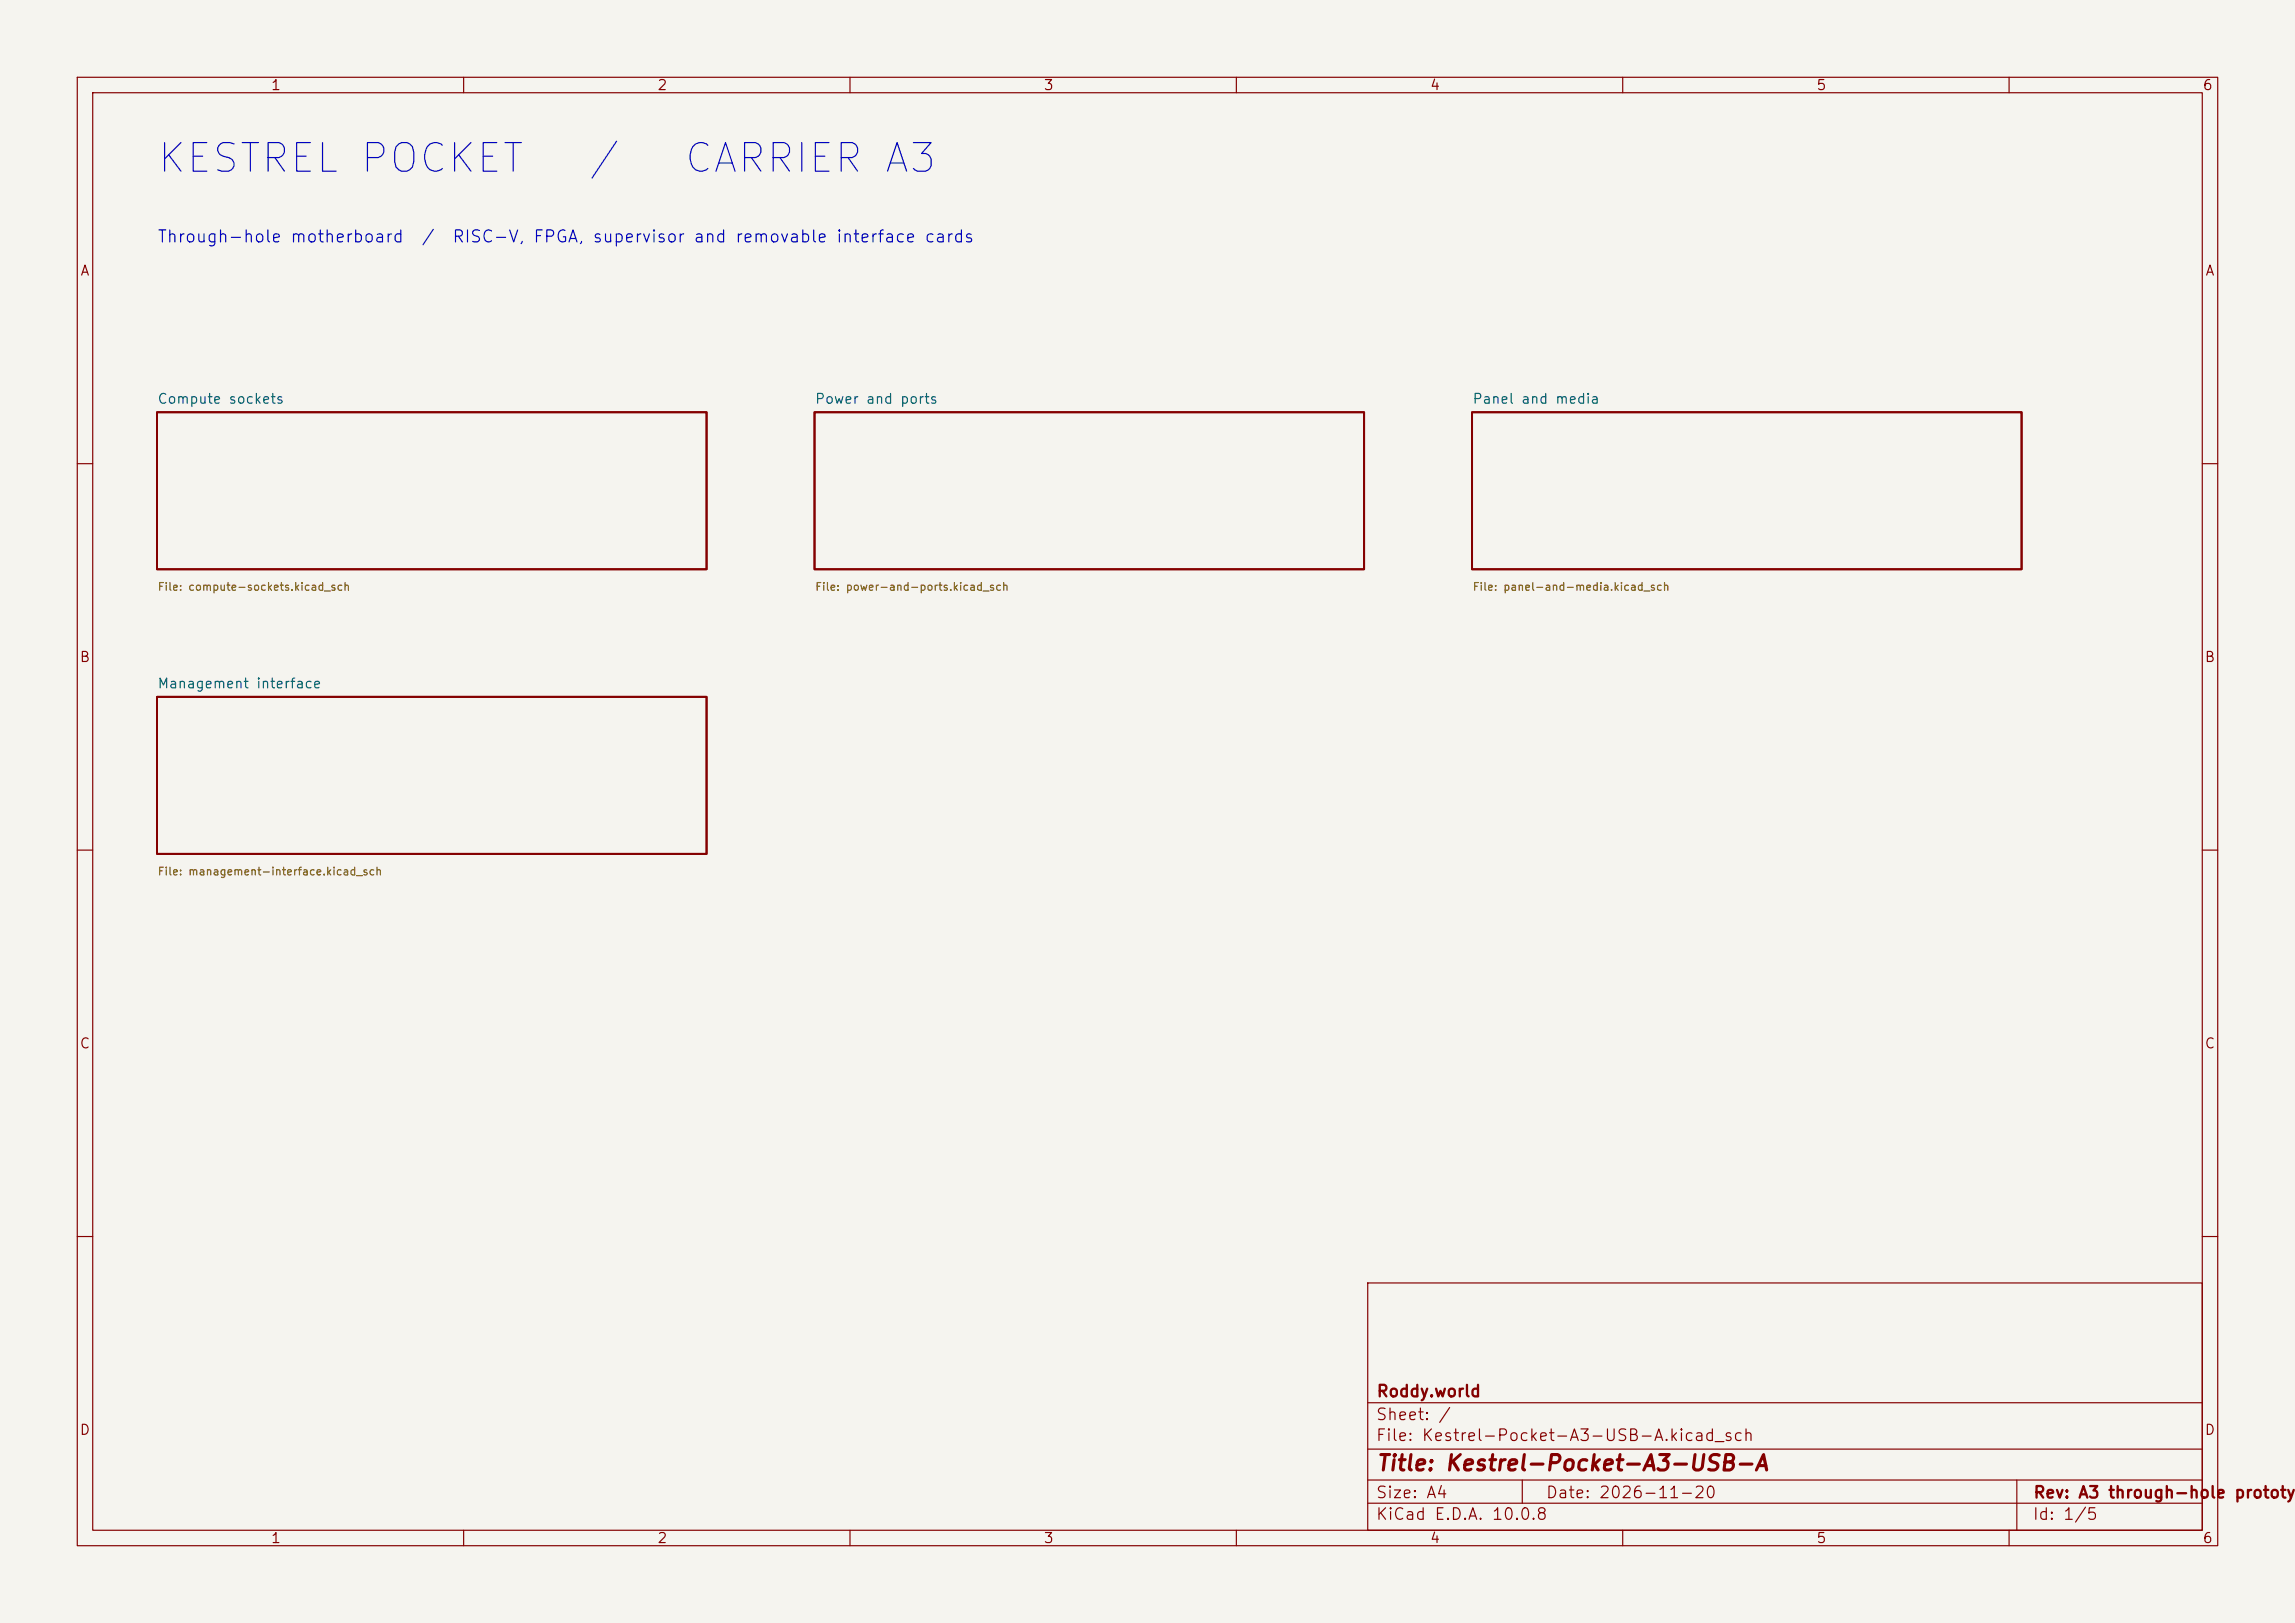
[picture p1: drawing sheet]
<svg xmlns="http://www.w3.org/2000/svg" width="297mm" height="210mm" viewBox="0 0 297 210" stroke-linecap="round" stroke-linejoin="round" font-family="sans-serif">
<defs><g id="words">
<g font-size="3.7" fill="#0000c2">
<text x="20.1" y="23.3">KESTREL POCKET</text>
<text x="75.9" y="23.3">/</text>
<text x="88.2" y="23.3">CARRIER A3</text>
</g>
<text font-size="2" fill="#840000" x="178" y="190.8">Title: Kestrel-Pocket-A3-USB-A</text>
<g font-size="1.5" fill="#0000c2">
<text x="20.3" y="31.8">Through-hole motherboard</text>
<text x="54.4" y="31.8">/</text>
<text x="58.4" y="31.8">RISC-V, FPGA, supervisor and removable interface cards</text>
</g>
<g font-size="1.5" fill="#840000">
<text x="178" y="184.1">Sheet: /</text>
<text x="178" y="181.1">Roddy.world</text>
<text x="178" y="186.8">File: Kestrel-Pocket-A3-USB-A.kicad_sch</text>
<text x="178" y="197">KiCad E.D.A. 10.0.8</text>
<text x="178" y="194.2">Size: A4</text>
<text x="200" y="194.2">Date: 2026-11-20</text>
<text x="263" y="197">Id: 1/5</text>
<text x="263" y="194.2">Rev: A3 through-hole prototyp</text>
</g>
<g font-size="1.3" fill="#840000">
<text x="35" y="12">1</text>
<text x="85" y="12">2</text>
<text x="135" y="12">3</text>
<text x="185" y="12">4</text>
<text x="235" y="12">5</text>
<text x="285" y="12">6</text>
<text x="10.3" y="36">A</text>
<text x="285.3" y="36">A</text>
<text x="10.2" y="86">B</text>
<text x="285.2" y="86">B</text>
<text x="10.2" y="136">C</text>
<text x="285.2" y="136">C</text>
<text x="10.2" y="186">D</text>
<text x="285.2" y="186">D</text>
<text x="35" y="200">1</text>
<text x="85" y="200">2</text>
<text x="135" y="200">3</text>
<text x="185" y="200">4</text>
<text x="235" y="200">5</text>
<text x="285" y="200">6</text>
</g>
<g font-size="1.3" fill="#006464">
<text x="20.3" y="52.6">Compute sockets</text>
<text x="105.4" y="52.6">Power and ports</text>
<text x="190.5" y="52.6">Panel and media</text>
<text x="20.3" y="89.4">Management interface</text>
</g>
<g font-size="1" fill="#725600">
<text x="20.3" y="76.7">File: compute-sockets.kicad_sch</text>
<text x="105.4" y="76.7">File: power-and-ports.kicad_sch</text>
<text x="190.5" y="76.7">File: panel-and-media.kicad_sch</text>
<text x="20.3" y="113.5">File: management-interface.kicad_sch</text>
</g>
</g></defs>
<path d="M0 0h297v210h-297z" fill="#f5f4ef" stroke="#f5f4ef" stroke-width=".13"/>
<g fill="none" stroke="#840000" stroke-width=".15">
<path d="M10 10h277v190h-277zM12 12h273v186h-273zM60 10v2M110 10v2M160 10v2M210 10v2M260 10v2M10 60h2M285 60h2M10 110h2M285 110h2M10 160h2"/>
<path d="M177 166h108v32h-108zM285 160h2M60 198v2M110 198v2M160 198v2M177 194.5h108M177 191.5h108M177 187.5h108M177 181.5h108M197 191.5v3M210 198v2M260 198v2"/>
<path d="M261 191.5v6.5"/>
</g>
<path d="M20.3 53.3h71.1v20.4h-71.1zM105.4 53.3h71.1v20.4h-71.1zM190.5 53.3h71.1v20.4h-71.1zM20.3 90.2h71.1v20.3h-71.1z" fill="none" stroke="#840000" stroke-width=".25"/>
<use href="#words"/>
</svg>
